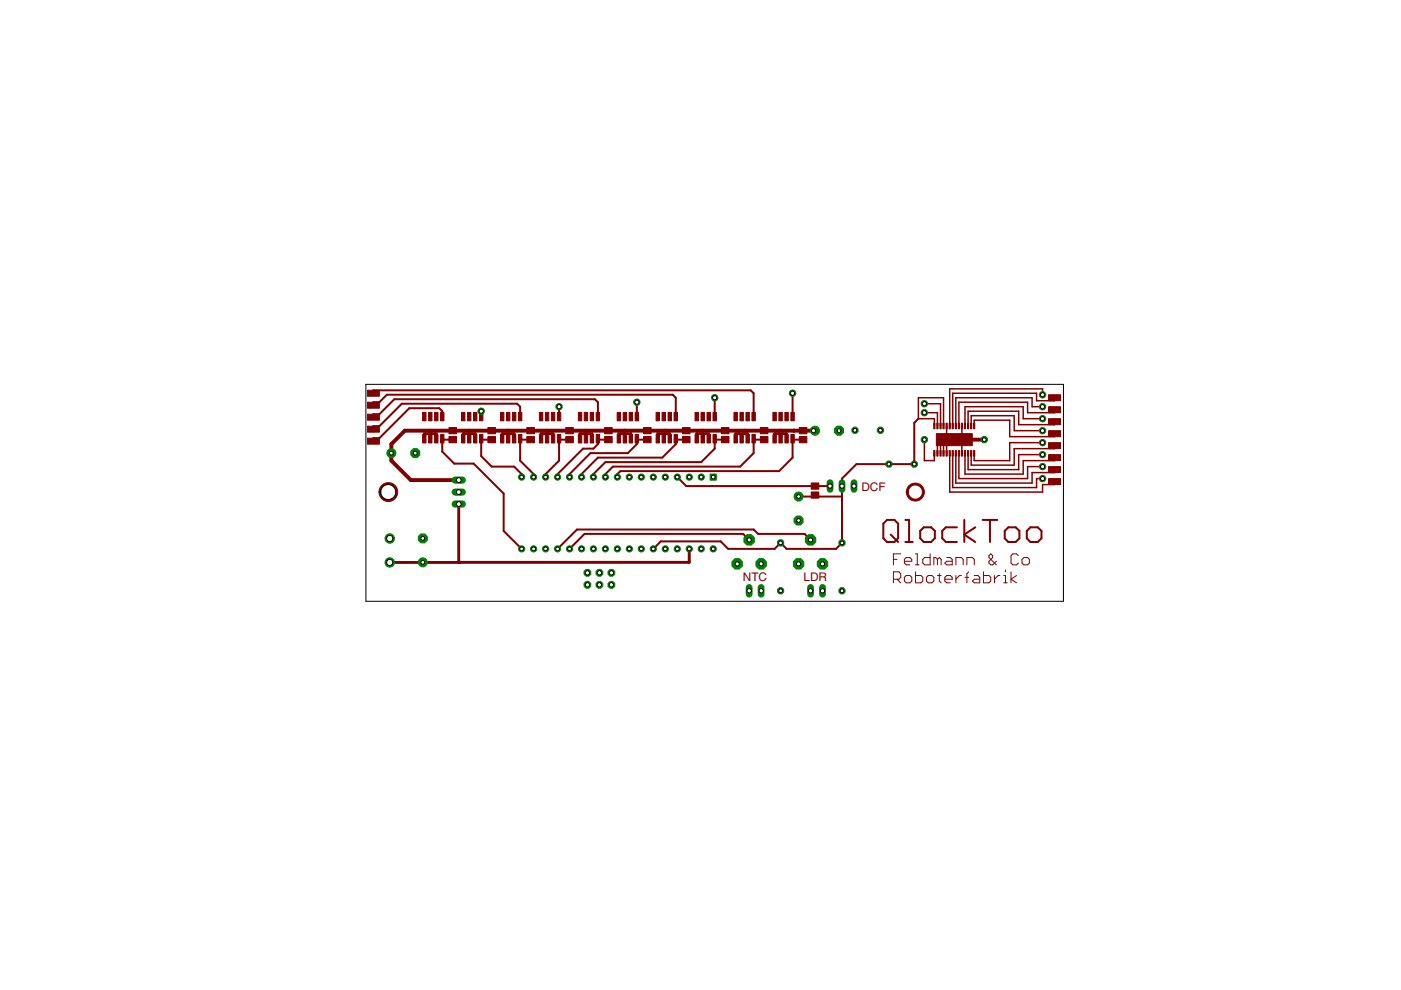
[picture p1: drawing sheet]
<svg xmlns="http://www.w3.org/2000/svg" width="297mm" height="210mm" viewBox="0 0 297 210" stroke-linecap="round" stroke-linejoin="round" font-family="sans-serif">
<defs><g id="words">
<g font-size="2.9" fill="#800000">
<text x="182.6" y="104">DCF</text>
<text x="157.5" y="123.2">NTC</text>
<text x="170.3" y="123.2">LDR</text>
</g>
</g></defs>
<g fill="none" stroke="#800000" stroke-width=".21">
<path d="M189.4 118.6h.8M191 117.4h-1.6v2.4M191.7 119h1.6v-.4l-.4-.4h-.8l-.4 .4v.8l.4 .4h.8M194.1 117.4h.4v2.4M194.1 119.8h.8M197.2 117.4v2.4h-1.2l-.4-.4v-.8l.4-.4h1.2M198.8 118.6l-.4-.4h-.4v1.6M198.8 118.6v1.2M198.8 118.6l.4-.4 .3 .4v1.2M200.7 118.2h.8l.4 .4v1.2h-1.2l-.4-.4 .4-.4h1.2M202.7 119.8v-1.6h1.1l.4 .4v1.2M205 119.8v-1.6h1.2l.4 .4v1.2"/>
<path d="M211.2 119l-.7 .8h-.4l-.4-.4v-.4l.8-.8v-.4l-.4-.4-.4 .4v.4l1.5 1.6M215.9 117.8l-.4-.4h-.8l-.3 .4v1.6l.3 .4h.8l.4-.4M216.7 118.6l.4-.4h.8l.3 .4v.8l-.3 .4h-.8l-.4-.4zM189.4 122.8h1.2l.4-.4v-.8l-.4-.4h-1.2v2.4M190.2 122.8l.8 .8M192.1 122h.8l.4 .4v.8l-.4 .4h-.8l-.4-.4v-.8zM194.1 121.2v2.4h1.2l.3-.4v-.8l-.3-.4h-1.2M196.4 122.4l.4-.4h.8l.4 .4v.8l-.4 .4h-.8l-.4-.4zM198.8 122h.7M199.2 121.6v1.6l.3 .4M200.3 122.8h1.6v-.4l-.4-.4h-.8l-.4 .4v.8l.4 .4h.8M202.7 122v1.6"/>
<path d="M203.8 122h-.4l-.7 .8M204.6 122.4h.8M205.4 121.2l-.4 .4v2M206.6 122h.7l.4 .4v1.2h-1.1l-.4-.4 .4-.4h1.1M208.5 121.2v2.4h1.2l.4-.4v-.8l-.4-.4h-1.2M210.8 122v1.6M212 122h-.4l-.8 .8M212.8 123.6h.8M212.8 122h.4v1.6M213.2 120.9v.3M214.4 121.2v2.4M215.5 122l-1.1 .8 1.1 .8"/>
</g>
<g fill="none" stroke="#800000" stroke-width=".42">
<path d="M79.2 83.4v-.6h80l.6 .6v4.9M79.2 85.9v-.6h1.2l1.6-1.6h60.6l.7 .6v4M93.8 88.3v-1.1l-.7-.6h-6.3l-6.4 6.3h-1.2v.6M96 93.2h-2l-.2-.2v2.8l2.5 2.5h4.1l6.4 6.3v8l3.8 3.8M102 87.2v1.1M104.2 93.2h-2l-.2-.2v3.7l2.2 2.2h4.8l1.6 1.6v.7M110.3 88.3v-2.1l-.7-.6h-24.4l-4.8 4.8h-1.2v.6M112.5 93.2h-2l-.2-.2v4.7l2.8 2.8v.7M118.5 86.2v2.1M120.8 93.2h-2.1l-.2-.2v4.7l-2.8 2.8v.7M126.8 88.3v-3l-.7-.7h-42.5l-3.2 3.2h-1.2v.7M129 93.2h-2l-.2-.2v1.2l-1 .9h-2.2l-5.4 5.4v.7"/>
<path d="M135 85.3v3M137.2 93.2h-2l-.2-.2v1.2l-1.9 1.9h-7.9l-4.4 4.4v.7M145.5 93.2h-2l-.2-.2v1.2l-2.9 2.8h-13.6l-3.5 3.5v.7M151.5 84.3v4M153.8 93.2h-2.1l-.2-.2v2.1l-2.8 2.9h-20.3l-2.6 2.5v.7M162 93.2h-2l-.2-.2v3.1l-2.9 2.8h-27l-1.5 1.6v.7M168 83.4v4.9M170.3 93.2h-2.1l-.2-.2v4l-2.8 2.9h-33.7l-.6 .6v.7M194.7 88.8l-.9 .8v8.8h-12.2l-3.1 3.1v13.6l-1.3 1.3h-10.4l-1.3-1.3-1.3 1.3h-9.8l-1.6-1.6h-12.7l-1.6 1.6M143.6 101.2l1.9 1.9h30.5M158.8 114.5l-1.2-1.3h-33.7l-3.1 3.2M169.3 105.3h2.9l.3-.3h.3l.3 .3h5.4"/>
<path d="M171.9 114.5l-1.3-1.3h-9.9l-.9-.9h-37.5l-4.1 4.1M172.8 103.1h.1M188.1 110.2h1.5l.8 .8v3.1l-.8 .8h-1.5l-.8-.8v-3.1zM188.8 113.3l1.6 1.6M192 110.2h.7v4.7M192 114.9h1.5M195.1 112.6l.8-.8h1.5l.8 .8v1.5l-.8 .8h-1.5l-.8-.8zM202.9 111.8h-2.4l-.7 .8v1.5l.7 .8h2.4M204.4 110.2v4.7M206.8 111.8l-2.4 1.5 2.4 1.6M208.3 110.2h3.2M209.9 110.2v4.7"/>
<path d="M213.8 111.8h1.5l.8 .8v1.5l-.8 .8h-1.5l-.8-.8v-1.5zM217.7 112.6l.8-.8h1.5l.8 .8v1.5l-.8 .8h-1.5l-.8-.8z"/>
</g>
<g fill="#800000" stroke="#800000" stroke-width=".21">
<path d="M81 102.8a1.99 1.99 0 0 1 3.1 .6 1.99 1.99 0 0 1-1.3 2.9 1.99 1.99 0 0 1-2.5-2h.5a1.6 1.6 0 0 1 2.3-1.3 1.6 1.6 0 0 1 .2 2.7 1.6 1.6 0 0 1-2.5-1.1v-.3h-.5a1.92 1.92 0 0 1 .7-1.5z" fill-rule="evenodd"/>
<path d="M192.8 102.9a1.91 1.91 0 0 1 3 .6 1.91 1.91 0 0 1-1.3 2.7 1.91 1.91 0 0 1-2.3-1.9h.4a1.5 1.5 0 0 1 2.2-1.2 1.5 1.5 0 0 1 .2 2.5 1.5 1.5 0 0 1-2.4-1v-.3h-.4a2.04 2.04 0 0 1 .6-1.4z" fill-rule="evenodd"/>
</g>
<g fill="#800000" stroke="#800000" stroke-width=".21">
<path d="M198.6 95.5h.3v1.2h-.3z"/>
<path d="M199.3 95.5h.2v1.2h-.2z"/>
<path d="M199.9 95.5h.3v1.2h-.3z"/>
<path d="M200.6 95.5h.2v1.2h-.2z"/>
<path d="M201.2 95.5h.3v1.2h-.3z"/>
<path d="M201.9 95.5h.2v1.2h-.2z"/>
<path d="M202.5 95.5h.3v1.2h-.3z"/>
<path d="M203.2 95.5h.2v1.2h-.2z"/>
<path d="M203.8 95.5h.3v1.2h-.3z"/>
<path d="M204.5 95.5h.2v1.2h-.2z"/>
<path d="M205.1 95.5h.3v1.2h-.3z"/>
<path d="M205.8 95.5h.2v1.2h-.2z"/>
<path d="M205.8 89.7h.2v1.2h-.2z"/>
<path d="M205.1 89.7h.3v1.2h-.3z"/>
<path d="M204.5 89.7h.2v1.2h-.2z"/>
<path d="M203.8 89.7h.3v1.2h-.3z"/>
<path d="M203.2 89.7h.2v1.2h-.2z"/>
<path d="M202.5 89.7h.3v1.2h-.3z"/>
<path d="M201.9 89.7h.2v1.2h-.2z"/>
<path d="M201.2 89.7h.3v1.2h-.3z"/>
<path d="M200.6 89.7h.2v1.2h-.2z"/>
<path d="M199.9 89.7h.3v1.2h-.3z"/>
<path d="M199.3 89.7h.2v1.2h-.2z"/>
<path d="M198.6 89.7h.3v1.2h-.3z"/>
<path d="M198 89.7h.2v1.2h-.2z"/>
<path d="M206.4 89.7h.3v1.2h-.3z"/>
<path d="M206.4 95.5h.3v1.2h-.3z"/>
<path d="M198 95.5h.2v1.2h-.2z"/>
<path d="M198.5 91.9h7.6v2.6h-7.6z"/>
<path d="M165.1 92.1h.8v1.8h-.8z"/>
<path d="M165.1 87.4h.8v1.8h-.8z"/>
<path d="M163.9 92.1h.7v1.8h-.7z"/>
<path d="M166.4 92.1h.7v1.8h-.7z"/>
<path d="M167.7 92.1h.7v1.8h-.7z"/>
<path d="M163.9 87.4h.7v1.8h-.7z"/>
<path d="M166.4 87.4h.7v1.8h-.7z"/>
<path d="M167.7 87.4h.7v1.8h-.7z"/>
<path d="M156.9 92.1h.7v1.8h-.7z"/>
<path d="M156.9 87.4h.7v1.8h-.7z"/>
<path d="M155.6 92.1h.7v1.8h-.7z"/>
<path d="M158.2 92.1h.7v1.8h-.7z"/>
<path d="M159.4 92.1h.7v1.8h-.7z"/>
<path d="M155.6 87.4h.7v1.8h-.7z"/>
<path d="M158.2 87.4h.7v1.8h-.7z"/>
<path d="M159.4 87.4h.7v1.8h-.7z"/>
<path d="M148.6 92.1h.8v1.8h-.8z"/>
<path d="M148.6 87.4h.8v1.8h-.8z"/>
<path d="M147.4 92.1h.7v1.8h-.7z"/>
<path d="M149.9 92.1h.7v1.8h-.7z"/>
<path d="M151.2 92.1h.7v1.8h-.7z"/>
<path d="M147.4 87.4h.7v1.8h-.7z"/>
<path d="M149.9 87.4h.7v1.8h-.7z"/>
<path d="M151.2 87.4h.7v1.8h-.7z"/>
<path d="M140.4 92.1h.7v1.8h-.7z"/>
<path d="M140.4 87.4h.7v1.8h-.7z"/>
<path d="M139.1 92.1h.7v1.8h-.7z"/>
<path d="M141.6 92.1h.8v1.8h-.8z"/>
<path d="M142.9 92.1h.7v1.8h-.7z"/>
<path d="M139.1 87.4h.7v1.8h-.7z"/>
<path d="M141.6 87.4h.8v1.8h-.8z"/>
<path d="M142.9 87.4h.7v1.8h-.7z"/>
<path d="M132.1 92.1h.7v1.8h-.7z"/>
<path d="M132.1 87.4h.7v1.8h-.7z"/>
<path d="M130.9 92.1h.7v1.8h-.7z"/>
<path d="M133.4 92.1h.7v1.8h-.7z"/>
<path d="M134.7 92.1h.7v1.8h-.7z"/>
<path d="M130.9 87.4h.7v1.8h-.7z"/>
<path d="M133.4 87.4h.7v1.8h-.7z"/>
<path d="M134.7 87.4h.7v1.8h-.7z"/>
<path d="M123.9 92.1h.7v1.8h-.7z"/>
<path d="M123.9 87.4h.7v1.8h-.7z"/>
<path d="M122.6 92.1h.7v1.8h-.7z"/>
<path d="M125.1 92.1h.8v1.8h-.8z"/>
<path d="M126.4 92.1h.7v1.8h-.7z"/>
<path d="M122.6 87.4h.7v1.8h-.7z"/>
<path d="M125.1 87.4h.8v1.8h-.8z"/>
<path d="M126.4 87.4h.7v1.8h-.7z"/>
<path d="M115.6 92.1h.8v1.8h-.8z"/>
<path d="M115.6 87.4h.8v1.8h-.8z"/>
<path d="M114.4 92.1h.7v1.8h-.7z"/>
<path d="M116.9 92.1h.7v1.8h-.7z"/>
<path d="M118.2 92.1h.7v1.8h-.7z"/>
<path d="M114.4 87.4h.7v1.8h-.7z"/>
<path d="M116.9 87.4h.7v1.8h-.7z"/>
<path d="M118.2 87.4h.7v1.8h-.7z"/>
<path d="M107.4 92.1h.7v1.8h-.7z"/>
<path d="M107.4 87.4h.7v1.8h-.7z"/>
<path d="M106.1 92.1h.7v1.8h-.7z"/>
<path d="M108.6 92.1h.8v1.8h-.8z"/>
<path d="M109.9 92.1h.7v1.8h-.7z"/>
<path d="M106.1 87.4h.7v1.8h-.7z"/>
<path d="M108.6 87.4h.8v1.8h-.8z"/>
<path d="M109.9 87.4h.7v1.8h-.7z"/>
<path d="M99.1 92.1h.7v1.8h-.7z"/>
<path d="M99.1 87.4h.7v1.8h-.7z"/>
<path d="M97.9 92.1h.7v1.8h-.7z"/>
<path d="M100.4 92.1h.7v1.8h-.7z"/>
<path d="M101.7 92.1h.7v1.8h-.7z"/>
<path d="M97.9 87.4h.7v1.8h-.7z"/>
<path d="M100.4 87.4h.7v1.8h-.7z"/>
<path d="M101.7 87.4h.7v1.8h-.7z"/>
<path d="M90.9 92.1h.7v1.8h-.7z"/>
<path d="M90.9 87.4h.7v1.8h-.7z"/>
<path d="M89.6 92.1h.7v1.8h-.7z"/>
<path d="M92.1 92.1h.8v1.8h-.8z"/>
<path d="M93.4 92.1h.7v1.8h-.7z"/>
<path d="M89.6 87.4h.7v1.8h-.7z"/>
<path d="M92.1 87.4h.8v1.8h-.8z"/>
<path d="M93.4 87.4h.7v1.8h-.7z"/>
<path d="M169.5 92.6h1.6v1.3h-1.6z"/>
<path d="M169.5 90.7h1.6v1.3h-1.6z"/>
<path d="M161.2 92.6h1.6v1.3h-1.6z"/>
<path d="M161.2 90.7h1.6v1.3h-1.6z"/>
<path d="M153 92.6h1.6v1.3h-1.6z"/>
<path d="M153 90.7h1.6v1.3h-1.6z"/>
<path d="M144.7 92.6h1.6v1.3h-1.6z"/>
<path d="M144.7 90.7h1.6v1.3h-1.6z"/>
<path d="M136.4 92.6h1.6v1.3h-1.6z"/>
<path d="M136.4 90.7h1.6v1.3h-1.6z"/>
<path d="M128.2 92.6h1.6v1.3h-1.6z"/>
<path d="M128.2 90.7h1.6v1.3h-1.6z"/>
<path d="M120 92.6h1.6v1.3h-1.6z"/>
<path d="M120 90.7h1.6v1.3h-1.6z"/>
<path d="M111.7 92.6h1.6v1.3h-1.6z"/>
<path d="M111.7 90.7h1.6v1.3h-1.6z"/>
<path d="M103.4 92.6h1.7v1.3h-1.7z"/>
<path d="M103.4 90.7h1.7v1.3h-1.7z"/>
<path d="M95.2 92.6h1.6v1.3h-1.6z"/>
<path d="M95.2 90.7h1.6v1.3h-1.6z"/>
<path d="M222.3 101.5h2.6v1.2h-2.6z"/>
<path d="M222.3 98.9h2.6v1.3h-2.6z"/>
<path d="M222.3 96.4h2.6v1.3h-2.6z"/>
<path d="M222.3 93.9h2.6v1.2h-2.6z"/>
<path d="M222.3 91.3h2.6v1.3h-2.6z"/>
<path d="M222.3 88.8h2.6v1.2h-2.6z"/>
<path d="M222.3 86.2h2.6v1.3h-2.6z"/>
<path d="M222.3 83.7h2.6v1.3h-2.6z"/>
<path d="M77.9 82.7h2.5v1.3h-2.5z"/>
<path d="M77.9 85.3h2.5v1.3h-2.5z"/>
<path d="M77.9 87.8h2.5v1.3h-2.5z"/>
<path d="M77.9 90.4h2.5v1.2h-2.5z"/>
<path d="M77.9 92.9h2.5v1.3h-2.5z"/>
<path d="M172 102.4h1.6v1.3h-1.6z"/>
<path d="M172 104.3h1.6v1.3h-1.6z"/>
</g>
<g fill="none" stroke="#800000" stroke-width=".32">
<path d="M196 93.2v4.5h2.1v-1.6M196 87.5h2.8v2.8M196 85.6h3.4v4.7M198.1 90.3v-1.5h-3.4v-4.5h5.3v6M199.4 93.2v2.9M200 93.2v2.9M200.7 90.3v5.8M201.4 96.1v8.2h19.6v-1.6h2.6v-.6M202 96.1v7.3h17.8v-1.9h1.2M202.6 96.1v6.3h16.2v-2.2h4.8v-.6M203.3 96.1v5.4h14.6v-2.6h3.1M203.9 93.2v2.9"/>
<path d="M203.9 90.3v2.9h-5.1v2.9M204.6 96.1v4.4h12.3v-2.8h6.7v-.7M205.3 96.1v3.5h10.7v-3.2h5M205.9 90.3v-2.2h9.1v3.2h6M206.5 90.3v-1.2h7.6v3.5h9.5v-.7M221 86.2h-2.2v-1.9h-16.2v6M221 88.8h-4.1v-2.6h-12.3v4.1M221 93.9h-6.9v3.8h-7.6v-1.6M221 83.7v-1.3h-19.6v7.9M223.6 86.9v.6h-5.7v-2.2h-14.6v5M223.6 84.3v.7h-3.8v-1.6h-17.8v6.9M223.6 89.4v.6h-7.6v-2.8h-10.7v3.1"/>
<path d="M223.6 94.5v.6h-8.6v3.5h-9.1v-2.5"/>
</g>
<path d="M96 91.3h.1M168.4 91.3h.1M170.3 91.3h.1M172.5 91.3h-86.7l-2.8 2.9v3.5l4.1 4.1h10.2M203.9 93.2h4.8" fill="none" stroke="#800000" stroke-width=".83"/>
<g fill="none" stroke="#800000" stroke-width=".61">
<path d="M91.2 91.3v.6M92.5 92.6v-.7h-2.5v1.1M99.5 91.3v.6M100.8 92.6v-.7h-2.6v1.1M107.7 91.3v.6M109 92.6v-.7h-2.5v1.1M116 91.3v.6M117.3 92.6v-.7h-2.6v1.1M124.2 91.3v.6M125.5 92.6v-.7h-2.5v1.1M132.5 91.3v.6M133.8 92.6v-.7h-2.6v1.1"/>
<path d="M141.1 91.3v.6M142 92.6v-.7h-2.5v1.1M149 91.3v.6M150.3 92.6v-.7h-2.6v1.1M157.9 91.3v.6M158.5 92.6v-.7h-2.5v1.1M165.5 91.3v.6M166.8 92.6v-.7h-2.6v1.1M97.3 106.9v12.3h48.8v-2.8M97.6 119.2l-15 .1"/>
</g>
<path d="M150.6 100.5h1.3v1.3h-1.3z" fill="#008000" stroke="#008000" stroke-width=".21"/>
<circle cx="151.2" cy="101.2" r=".4" fill="#fff" stroke="#000" stroke-width=".21"/>
<circle cx="148.7" cy="101.2" r=".66" fill="#008000" stroke="#008000" stroke-width=".21"/>
<circle cx="148.7" cy="101.2" r=".4" fill="#fff" stroke="#000" stroke-width=".21"/>
<circle cx="146.1" cy="101.2" r=".66" fill="#008000" stroke="#008000" stroke-width=".21"/>
<circle cx="146.1" cy="101.2" r=".4" fill="#fff" stroke="#000" stroke-width=".21"/>
<circle cx="143.6" cy="101.2" r=".66" fill="#008000" stroke="#008000" stroke-width=".21"/>
<circle cx="143.6" cy="101.2" r=".4" fill="#fff" stroke="#000" stroke-width=".21"/>
<circle cx="141.1" cy="101.2" r=".66" fill="#008000" stroke="#008000" stroke-width=".21"/>
<circle cx="141.1" cy="101.2" r=".4" fill="#fff" stroke="#000" stroke-width=".21"/>
<circle cx="138.5" cy="101.2" r=".66" fill="#008000" stroke="#008000" stroke-width=".21"/>
<circle cx="138.5" cy="101.2" r=".4" fill="#fff" stroke="#000" stroke-width=".21"/>
<circle cx="136" cy="101.2" r=".66" fill="#008000" stroke="#008000" stroke-width=".21"/>
<circle cx="136" cy="101.2" r=".4" fill="#fff" stroke="#000" stroke-width=".21"/>
<circle cx="133.4" cy="101.2" r=".66" fill="#008000" stroke="#008000" stroke-width=".21"/>
<circle cx="133.4" cy="101.2" r=".4" fill="#fff" stroke="#000" stroke-width=".21"/>
<circle cx="130.9" cy="101.2" r=".66" fill="#008000" stroke="#008000" stroke-width=".21"/>
<circle cx="130.9" cy="101.2" r=".4" fill="#fff" stroke="#000" stroke-width=".21"/>
<circle cx="128.4" cy="101.2" r=".66" fill="#008000" stroke="#008000" stroke-width=".21"/>
<circle cx="128.4" cy="101.2" r=".4" fill="#fff" stroke="#000" stroke-width=".21"/>
<circle cx="125.8" cy="101.2" r=".66" fill="#008000" stroke="#008000" stroke-width=".21"/>
<circle cx="125.8" cy="101.2" r=".4" fill="#fff" stroke="#000" stroke-width=".21"/>
<circle cx="123.3" cy="101.2" r=".66" fill="#008000" stroke="#008000" stroke-width=".21"/>
<circle cx="123.3" cy="101.2" r=".4" fill="#fff" stroke="#000" stroke-width=".21"/>
<circle cx="120.8" cy="101.2" r=".66" fill="#008000" stroke="#008000" stroke-width=".21"/>
<circle cx="120.8" cy="101.2" r=".4" fill="#fff" stroke="#000" stroke-width=".21"/>
<circle cx="118.2" cy="101.2" r=".66" fill="#008000" stroke="#008000" stroke-width=".21"/>
<circle cx="118.2" cy="101.2" r=".4" fill="#fff" stroke="#000" stroke-width=".21"/>
<circle cx="115.7" cy="101.2" r=".66" fill="#008000" stroke="#008000" stroke-width=".21"/>
<circle cx="115.7" cy="101.2" r=".4" fill="#fff" stroke="#000" stroke-width=".21"/>
<circle cx="113.1" cy="101.2" r=".66" fill="#008000" stroke="#008000" stroke-width=".21"/>
<circle cx="113.1" cy="101.2" r=".4" fill="#fff" stroke="#000" stroke-width=".21"/>
<circle cx="110.6" cy="101.2" r=".66" fill="#008000" stroke="#008000" stroke-width=".21"/>
<circle cx="110.6" cy="101.2" r=".4" fill="#fff" stroke="#000" stroke-width=".21"/>
<circle cx="151.2" cy="116.4" r=".66" fill="#008000" stroke="#008000" stroke-width=".21"/>
<circle cx="151.2" cy="116.4" r=".4" fill="#fff" stroke="#000" stroke-width=".21"/>
<circle cx="148.7" cy="116.4" r=".66" fill="#008000" stroke="#008000" stroke-width=".21"/>
<circle cx="148.7" cy="116.4" r=".4" fill="#fff" stroke="#000" stroke-width=".21"/>
<circle cx="146.1" cy="116.4" r=".66" fill="#008000" stroke="#008000" stroke-width=".21"/>
<circle cx="146.1" cy="116.4" r=".4" fill="#fff" stroke="#000" stroke-width=".21"/>
<circle cx="143.6" cy="116.4" r=".66" fill="#008000" stroke="#008000" stroke-width=".21"/>
<circle cx="143.6" cy="116.4" r=".4" fill="#fff" stroke="#000" stroke-width=".21"/>
<circle cx="141.1" cy="116.4" r=".66" fill="#008000" stroke="#008000" stroke-width=".21"/>
<circle cx="141.1" cy="116.4" r=".4" fill="#fff" stroke="#000" stroke-width=".21"/>
<circle cx="138.5" cy="116.4" r=".66" fill="#008000" stroke="#008000" stroke-width=".21"/>
<circle cx="138.5" cy="116.4" r=".4" fill="#fff" stroke="#000" stroke-width=".21"/>
<circle cx="136" cy="116.4" r=".66" fill="#008000" stroke="#008000" stroke-width=".21"/>
<circle cx="136" cy="116.4" r=".4" fill="#fff" stroke="#000" stroke-width=".21"/>
<circle cx="133.4" cy="116.4" r=".66" fill="#008000" stroke="#008000" stroke-width=".21"/>
<circle cx="133.4" cy="116.4" r=".4" fill="#fff" stroke="#000" stroke-width=".21"/>
<circle cx="130.9" cy="116.4" r=".66" fill="#008000" stroke="#008000" stroke-width=".21"/>
<circle cx="130.9" cy="116.4" r=".4" fill="#fff" stroke="#000" stroke-width=".21"/>
<circle cx="128.4" cy="116.4" r=".66" fill="#008000" stroke="#008000" stroke-width=".21"/>
<circle cx="128.4" cy="116.4" r=".4" fill="#fff" stroke="#000" stroke-width=".21"/>
<circle cx="125.8" cy="116.4" r=".66" fill="#008000" stroke="#008000" stroke-width=".21"/>
<circle cx="125.8" cy="116.4" r=".4" fill="#fff" stroke="#000" stroke-width=".21"/>
<circle cx="123.3" cy="116.4" r=".66" fill="#008000" stroke="#008000" stroke-width=".21"/>
<circle cx="123.3" cy="116.4" r=".4" fill="#fff" stroke="#000" stroke-width=".21"/>
<circle cx="120.8" cy="116.4" r=".66" fill="#008000" stroke="#008000" stroke-width=".21"/>
<circle cx="120.8" cy="116.4" r=".4" fill="#fff" stroke="#000" stroke-width=".21"/>
<circle cx="118.2" cy="116.4" r=".66" fill="#008000" stroke="#008000" stroke-width=".21"/>
<circle cx="118.2" cy="116.4" r=".4" fill="#fff" stroke="#000" stroke-width=".21"/>
<circle cx="115.7" cy="116.4" r=".66" fill="#008000" stroke="#008000" stroke-width=".21"/>
<circle cx="115.7" cy="116.4" r=".4" fill="#fff" stroke="#000" stroke-width=".21"/>
<circle cx="113.1" cy="116.4" r=".66" fill="#008000" stroke="#008000" stroke-width=".21"/>
<circle cx="113.1" cy="116.4" r=".4" fill="#fff" stroke="#000" stroke-width=".21"/>
<circle cx="110.6" cy="116.4" r=".66" fill="#008000" stroke="#008000" stroke-width=".21"/>
<circle cx="110.6" cy="116.4" r=".4" fill="#fff" stroke="#000" stroke-width=".21"/>
<circle cx="208.7" cy="93.2" r=".71" fill="#008000" stroke="#008000" stroke-width=".21"/>
<circle cx="208.7" cy="93.2" r=".4" fill="#fff" stroke="#000" stroke-width=".21"/>
<circle cx="196" cy="93.2" r=".71" fill="#008000" stroke="#008000" stroke-width=".21"/>
<circle cx="196" cy="93.2" r=".4" fill="#fff" stroke="#000" stroke-width=".21"/>
<circle cx="186.7" cy="91.2" r=".71" fill="#008000" stroke="#008000" stroke-width=".21"/>
<circle cx="186.7" cy="91.2" r=".4" fill="#fff" stroke="#000" stroke-width=".21"/>
<circle cx="193.8" cy="98.4" r=".71" fill="#008000" stroke="#008000" stroke-width=".21"/>
<circle cx="193.8" cy="98.4" r=".4" fill="#fff" stroke="#000" stroke-width=".21"/>
<circle cx="181.3" cy="91.2" r=".71" fill="#008000" stroke="#008000" stroke-width=".21"/>
<circle cx="181.3" cy="91.2" r=".4" fill="#fff" stroke="#000" stroke-width=".21"/>
<circle cx="188.5" cy="98.4" r=".71" fill="#008000" stroke="#008000" stroke-width=".21"/>
<circle cx="188.5" cy="98.4" r=".4" fill="#fff" stroke="#000" stroke-width=".21"/>
<path d="M176 102.3v1.5" fill="none" stroke="#008000" stroke-width="1.4"/>
<circle cx="176" cy="103.1" r=".47" fill="#fff" stroke="#000" stroke-width=".21"/>
<path d="M178.5 102.3v1.5" fill="none" stroke="#008000" stroke-width="1.4"/>
<circle cx="178.5" cy="103.1" r=".47" fill="#fff" stroke="#000" stroke-width=".21"/>
<path d="M181.1 102.3v1.5" fill="none" stroke="#008000" stroke-width="1.4"/>
<circle cx="181.1" cy="103.1" r=".47" fill="#fff" stroke="#000" stroke-width=".21"/>
<circle cx="82.6" cy="119.3" r=".99" fill="#008000" stroke="#008000" stroke-width=".21"/>
<circle cx="82.6" cy="119.3" r=".66" fill="#fff" stroke="#000" stroke-width=".21"/>
<circle cx="82.6" cy="114.2" r=".99" fill="#008000" stroke="#008000" stroke-width=".21"/>
<circle cx="82.6" cy="114.2" r=".66" fill="#fff" stroke="#000" stroke-width=".21"/>
<path d="M174.4 124.5v1.5" fill="none" stroke="#008000" stroke-width="1.4"/>
<circle cx="174.4" cy="125.3" r=".47" fill="#fff" stroke="#000" stroke-width=".21"/>
<path d="M171.9 124.5v1.5" fill="none" stroke="#008000" stroke-width="1.4"/>
<circle cx="171.9" cy="125.3" r=".47" fill="#fff" stroke="#000" stroke-width=".21"/>
<path d="M161.4 124.5v1.5" fill="none" stroke="#008000" stroke-width="1.4"/>
<circle cx="161.4" cy="125.3" r=".47" fill="#fff" stroke="#000" stroke-width=".21"/>
<path d="M158.8 124.5v1.5" fill="none" stroke="#008000" stroke-width="1.4"/>
<circle cx="158.8" cy="125.3" r=".47" fill="#fff" stroke="#000" stroke-width=".21"/>
<circle cx="178.5" cy="125.3" r=".71" fill="#008000" stroke="#008000" stroke-width=".21"/>
<circle cx="178.5" cy="125.3" r=".4" fill="#fff" stroke="#000" stroke-width=".21"/>
<circle cx="178.5" cy="115.1" r=".71" fill="#008000" stroke="#008000" stroke-width=".21"/>
<circle cx="178.5" cy="115.1" r=".4" fill="#fff" stroke="#000" stroke-width=".21"/>
<circle cx="165.5" cy="125.3" r=".71" fill="#008000" stroke="#008000" stroke-width=".21"/>
<circle cx="165.5" cy="125.3" r=".4" fill="#fff" stroke="#000" stroke-width=".21"/>
<circle cx="165.5" cy="115.1" r=".71" fill="#008000" stroke="#008000" stroke-width=".21"/>
<circle cx="165.5" cy="115.1" r=".4" fill="#fff" stroke="#000" stroke-width=".21"/>
<circle cx="169.3" cy="119.5" r="1.2" fill="#008000" stroke="#008000" stroke-width=".21"/>
<circle cx="169.3" cy="119.5" r=".44" fill="#fff" stroke="#000" stroke-width=".21"/>
<circle cx="174.4" cy="119.5" r="1.2" fill="#008000" stroke="#008000" stroke-width=".21"/>
<circle cx="174.4" cy="119.5" r=".44" fill="#fff" stroke="#000" stroke-width=".21"/>
<circle cx="171.9" cy="114.5" r="1.2" fill="#008000" stroke="#008000" stroke-width=".21"/>
<circle cx="171.9" cy="114.5" r=".44" fill="#fff" stroke="#000" stroke-width=".21"/>
<circle cx="156.3" cy="119.5" r="1.2" fill="#008000" stroke="#008000" stroke-width=".21"/>
<circle cx="156.3" cy="119.5" r=".44" fill="#fff" stroke="#000" stroke-width=".21"/>
<circle cx="161.4" cy="119.5" r="1.2" fill="#008000" stroke="#008000" stroke-width=".21"/>
<circle cx="161.4" cy="119.5" r=".44" fill="#fff" stroke="#000" stroke-width=".21"/>
<circle cx="158.8" cy="114.5" r="1.2" fill="#008000" stroke="#008000" stroke-width=".21"/>
<circle cx="158.8" cy="114.5" r=".44" fill="#fff" stroke="#000" stroke-width=".21"/>
<circle cx="172.8" cy="91.3" r=".95" fill="#008000" stroke="#008000" stroke-width=".21"/>
<circle cx="172.8" cy="91.3" r=".4" fill="#fff" stroke="#000" stroke-width=".21"/>
<circle cx="177.9" cy="91.3" r="1.03" fill="#008000" stroke="#008000" stroke-width=".21"/>
<circle cx="177.9" cy="91.3" r=".4" fill="#fff" stroke="#000" stroke-width=".21"/>
<circle cx="83" cy="96.1" r=".95" fill="#008000" stroke="#008000" stroke-width=".21"/>
<circle cx="83" cy="96.1" r=".4" fill="#fff" stroke="#000" stroke-width=".21"/>
<circle cx="88.1" cy="96.1" r="1.03" fill="#008000" stroke="#008000" stroke-width=".21"/>
<circle cx="88.1" cy="96.1" r=".4" fill="#fff" stroke="#000" stroke-width=".21"/>
<circle cx="89.6" cy="119.2" r=".95" fill="#008000" stroke="#008000" stroke-width=".21"/>
<circle cx="89.6" cy="119.2" r=".4" fill="#fff" stroke="#000" stroke-width=".21"/>
<circle cx="89.6" cy="114.2" r="1.03" fill="#008000" stroke="#008000" stroke-width=".21"/>
<circle cx="89.6" cy="114.2" r=".4" fill="#fff" stroke="#000" stroke-width=".21"/>
<circle cx="169.3" cy="105.3" r=".95" fill="#008000" stroke="#008000" stroke-width=".21"/>
<circle cx="169.3" cy="105.3" r=".4" fill="#fff" stroke="#000" stroke-width=".21"/>
<circle cx="169.3" cy="110.4" r="1.03" fill="#008000" stroke="#008000" stroke-width=".21"/>
<circle cx="169.3" cy="110.4" r=".4" fill="#fff" stroke="#000" stroke-width=".21"/>
<path d="M96.5 106.9h1.5" fill="none" stroke="#008000" stroke-width="1.5"/>
<circle cx="97.3" cy="106.9" r=".51" fill="#fff" stroke="#000" stroke-width=".21"/>
<path d="M96.5 104.3h1.5" fill="none" stroke="#008000" stroke-width="1.5"/>
<circle cx="97.3" cy="104.3" r=".51" fill="#fff" stroke="#000" stroke-width=".21"/>
<path d="M96.5 101.8h1.5" fill="none" stroke="#008000" stroke-width="1.5"/>
<circle cx="97.3" cy="101.8" r=".51" fill="#fff" stroke="#000" stroke-width=".21"/>
<circle cx="124.5" cy="124" r=".78" fill="#008000" stroke="#008000" stroke-width=".21"/>
<circle cx="124.5" cy="124" r=".47" fill="#fff" stroke="#000" stroke-width=".21"/>
<circle cx="124.5" cy="121.5" r=".78" fill="#008000" stroke="#008000" stroke-width=".21"/>
<circle cx="124.5" cy="121.5" r=".47" fill="#fff" stroke="#000" stroke-width=".21"/>
<circle cx="127.1" cy="124" r=".78" fill="#008000" stroke="#008000" stroke-width=".21"/>
<circle cx="127.1" cy="124" r=".47" fill="#fff" stroke="#000" stroke-width=".21"/>
<circle cx="127.1" cy="121.5" r=".78" fill="#008000" stroke="#008000" stroke-width=".21"/>
<circle cx="127.1" cy="121.5" r=".47" fill="#fff" stroke="#000" stroke-width=".21"/>
<circle cx="129.6" cy="124" r=".78" fill="#008000" stroke="#008000" stroke-width=".21"/>
<circle cx="129.6" cy="124" r=".47" fill="#fff" stroke="#000" stroke-width=".21"/>
<circle cx="129.6" cy="121.5" r=".78" fill="#008000" stroke="#008000" stroke-width=".21"/>
<circle cx="129.6" cy="121.5" r=".47" fill="#fff" stroke="#000" stroke-width=".21"/>
<circle cx="196" cy="87.5" r=".68" fill="#008000" stroke="#008000" stroke-width=".21"/>
<circle cx="196" cy="87.5" r=".44" fill="#fff" stroke="#000" stroke-width=".21"/>
<circle cx="196" cy="85.6" r=".68" fill="#008000" stroke="#008000" stroke-width=".21"/>
<circle cx="196" cy="85.6" r=".44" fill="#fff" stroke="#000" stroke-width=".21"/>
<circle cx="221" cy="101.5" r=".68" fill="#008000" stroke="#008000" stroke-width=".21"/>
<circle cx="221" cy="101.5" r=".44" fill="#fff" stroke="#000" stroke-width=".21"/>
<circle cx="221" cy="98.9" r=".68" fill="#008000" stroke="#008000" stroke-width=".21"/>
<circle cx="221" cy="98.9" r=".44" fill="#fff" stroke="#000" stroke-width=".21"/>
<circle cx="221" cy="96.4" r=".68" fill="#008000" stroke="#008000" stroke-width=".21"/>
<circle cx="221" cy="96.4" r=".44" fill="#fff" stroke="#000" stroke-width=".21"/>
<circle cx="221" cy="93.9" r=".68" fill="#008000" stroke="#008000" stroke-width=".21"/>
<circle cx="221" cy="93.9" r=".44" fill="#fff" stroke="#000" stroke-width=".21"/>
<circle cx="221" cy="91.3" r=".68" fill="#008000" stroke="#008000" stroke-width=".21"/>
<circle cx="221" cy="91.3" r=".44" fill="#fff" stroke="#000" stroke-width=".21"/>
<circle cx="221" cy="88.8" r=".68" fill="#008000" stroke="#008000" stroke-width=".21"/>
<circle cx="221" cy="88.8" r=".44" fill="#fff" stroke="#000" stroke-width=".21"/>
<circle cx="221" cy="86.2" r=".68" fill="#008000" stroke="#008000" stroke-width=".21"/>
<circle cx="221" cy="86.2" r=".44" fill="#fff" stroke="#000" stroke-width=".21"/>
<circle cx="221" cy="83.7" r=".68" fill="#008000" stroke="#008000" stroke-width=".21"/>
<circle cx="221" cy="83.7" r=".44" fill="#fff" stroke="#000" stroke-width=".21"/>
<circle cx="102" cy="87.2" r=".68" fill="#008000" stroke="#008000" stroke-width=".21"/>
<circle cx="102" cy="87.2" r=".44" fill="#fff" stroke="#000" stroke-width=".21"/>
<circle cx="118.5" cy="86.2" r=".68" fill="#008000" stroke="#008000" stroke-width=".21"/>
<circle cx="118.5" cy="86.2" r=".44" fill="#fff" stroke="#000" stroke-width=".21"/>
<circle cx="135" cy="85.3" r=".68" fill="#008000" stroke="#008000" stroke-width=".21"/>
<circle cx="135" cy="85.3" r=".44" fill="#fff" stroke="#000" stroke-width=".21"/>
<circle cx="151.5" cy="84.3" r=".68" fill="#008000" stroke="#008000" stroke-width=".21"/>
<circle cx="151.5" cy="84.3" r=".44" fill="#fff" stroke="#000" stroke-width=".21"/>
<circle cx="168" cy="83.4" r=".68" fill="#008000" stroke="#008000" stroke-width=".21"/>
<circle cx="168" cy="83.4" r=".44" fill="#fff" stroke="#000" stroke-width=".21"/>
<circle cx="172.5" cy="91.3" r=".68" fill="#008000" stroke="#008000" stroke-width=".21"/>
<circle cx="172.5" cy="91.3" r=".44" fill="#fff" stroke="#000" stroke-width=".21"/>
<g fill="none" stroke="#000" stroke-width=".21">
<path d="M77.6 81.5h147.9v46h-147.9z"/>
<circle cx="82.3" cy="104.3" r="1.65"/>
</g>
<use href="#words"/>
</svg>
